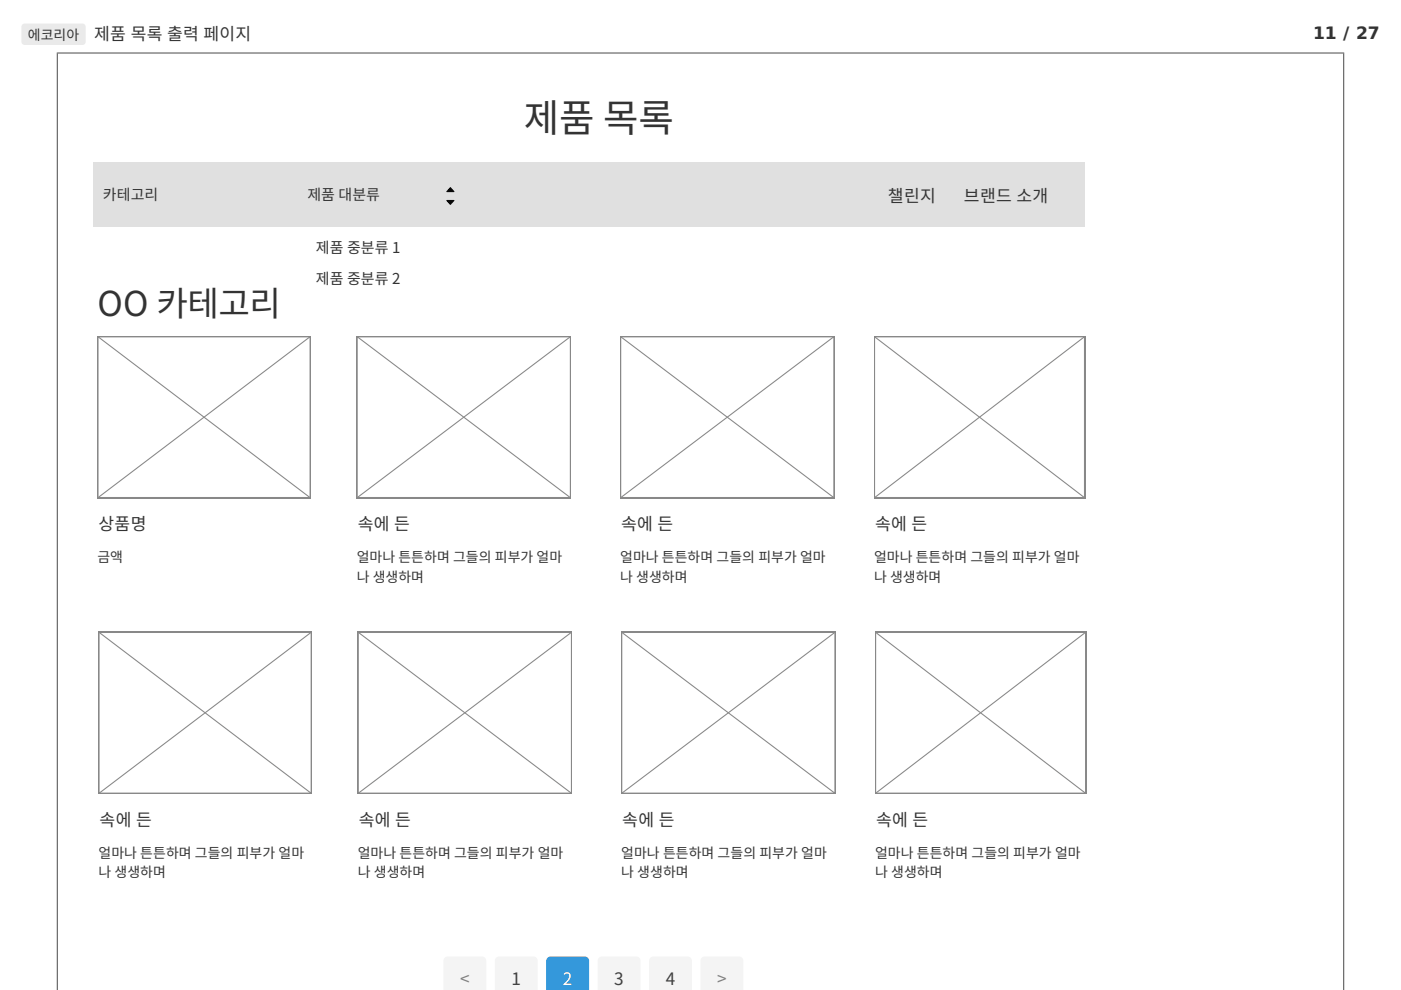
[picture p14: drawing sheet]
<svg xmlns="http://www.w3.org/2000/svg" width="297mm" height="210mm" viewBox="0 0 297 210" stroke-linecap="round" stroke-linejoin="round" font-family="sans-serif">
<defs><g id="words">
<text font-size="8.2" fill="#333" x="111" y="27.9">제품 목록</text>
<text font-size="7.3" fill="#333" x="20.7" y="67">OO 카테고리</text>
<g font-size="3.6" fill="#333">
<text x="20" y="8.4">제품 목록 출력 페이지</text>
<text x="278.4" y="8.2">11 / 27</text>
<text x="188.3" y="42.9">챌린지</text>
<text x="204.4" y="42.9">브랜드 소개</text>
<text x="20.9" y="112.4">상품명</text>
<text x="75.8" y="112.4">속에 든</text>
<text x="131.7" y="112.4">속에 든</text>
<text x="185.5" y="112.4">속에 든</text>
<text x="21.1" y="175.1">속에 든</text>
<text x="76.1" y="175.1">속에 든</text>
<text x="131.9" y="175.1">속에 든</text>
<text x="185.8" y="175.1">속에 든</text>
</g>
<g font-size="3.6" fill="#7f7f7f">
<text x="97.5" y="208.9">&lt;</text>
<text x="152" y="208.9">&gt;</text>
</g>
<g font-size="3.6" fill="#404040">
<text x="108.4" y="208.9">1</text>
<text x="130.2" y="208.9">3</text>
<text x="141.1" y="208.9">4</text>
</g>
<text font-size="3.6" fill="#fff" x="119.3" y="208.9">2</text>
<g font-size="3.2" fill="#333">
<text x="21.8" y="42.5">카테고리</text>
<text x="65.2" y="42.5">제품 대분류</text>
<text x="67" y="53.6">제품 중분류 1</text>
<text x="67" y="60.2">제품 중분류 2</text>
</g>
<g font-size="3" fill="#333">
<text x="5.9" y="8.4">에코리아</text>
<text x="20.7" y="119.2">금액</text>
<text x="75.6" y="119.2">얼마나 튼튼하며 그들의 피부가 얼마</text>
<text x="131.5" y="119.2">얼마나 튼튼하며 그들의 피부가 얼마</text>
<text x="185.3" y="119.2">얼마나 튼튼하며 그들의 피부가 얼마</text>
<text x="75.6" y="123.3">나 생생하며</text>
<text x="131.5" y="123.3">나 생생하며</text>
<text x="185.3" y="123.3">나 생생하며</text>
<text x="20.9" y="181.9">얼마나 튼튼하며 그들의 피부가 얼마</text>
<text x="20.9" y="186">나 생생하며</text>
<text x="75.8" y="181.9">얼마나 튼튼하며 그들의 피부가 얼마</text>
<text x="75.8" y="186">나 생생하며</text>
<text x="131.7" y="181.9">얼마나 튼튼하며 그들의 피부가 얼마</text>
<text x="131.7" y="186">나 생생하며</text>
<text x="185.5" y="181.9">얼마나 튼튼하며 그들의 피부가 얼마</text>
<text x="185.5" y="186">나 생생하며</text>
</g>
</g></defs>
<path d="M4.7 5.2l.5-.2h12.3a.68 .68 0 0 1 .7 .7v3.2a.68 .68 0 0 1-.7 .6h-12.3a.68 .68 0 0 1-.7-.6v-3.2z" fill-rule="evenodd" fill="#eaeaea"/>
<path d="M12.3 11.4h272.5v198.5h-272.5z" fill="#fff"/>
<path d="M12 11.2h273M12.1 11.1v198.8M284.9 11.1v198.8" fill="none" stroke="#555" stroke-width=".23"/>
<path d="M19.8 34.5h210.2v13.6h-210.2z" fill="#e0e0e0"/>
<path d="M75.6 71.3h45.4v34.3h-45.4zM131.5 71.3h45.4v34.3h-45.4zM185.3 71.3h44.7v34.3h-44.7zM20.9 134h45.2v34.3h-45.2zM75.8 134h45.5v34.3h-45.5zM131.7 134h45.4v34.3h-45.4zM185.5 134h44.8v34.3h-44.8z" fill="none" stroke="#888" stroke-width=".45"/>
<g fill="none" stroke="#888" stroke-width=".23">
<path d="M75.6 71.3l45.4 34.3M121 71.3l-45.4 34.3M131.5 71.3l45.4 34.3M176.9 71.3l-45.4 34.3M185.3 71.3l44.7 34.3M230 71.3l-44.7 34.3M20.9 134l45.2 34.3M66.1 134l-45.2 34.3M75.8 134l45.5 34.3M121.3 134l-45.5 34.3M131.7 134l45.4 34.3M177.1 134l-45.4 34.3"/>
<path d="M185.5 134l44.8 34.3M230.3 134l-44.8 34.3"/>
</g>
<g fill="#f4f4f4">
<path d="M94.3 203.1l.6-.3h7.3a.91 .91 0 0 1 .9 .9v6.2h-9.1v-6.2z" fill-rule="evenodd"/>
<path d="M105.2 203.1l.6-.3h7.3a.91 .91 0 0 1 .9 .9v6.2h-9.1v-6.2z" fill-rule="evenodd"/>
</g>
<path d="M116.1 203.1l.6-.3h7.3a.91 .91 0 0 1 .9 .9v6.2h-9.1v-6.2z" fill-rule="evenodd" fill="#3498db"/>
<g fill="#f4f4f4">
<path d="M127 203.1l.6-.3h7.3a.91 .91 0 0 1 .9 .9v6.2h-9.1v-6.2z" fill-rule="evenodd"/>
<path d="M137.9 203.1l.6-.3h7.3a.91 .91 0 0 1 .9 .9v6.2h-9.1v-6.2z" fill-rule="evenodd"/>
<path d="M148.8 203.1l.6-.3h7.3a.91 .91 0 0 1 .9 .9v6.2h-9.1v-6.2z" fill-rule="evenodd"/>
</g>
<path d="M20.7 71.3h45.2v34.3h-45.2z" fill="none" stroke="#888" stroke-width=".45"/>
<path d="M20.7 71.3l45.2 34.3M65.9 71.3l-45.2 34.3" fill="none" stroke="#888" stroke-width=".23"/>
<path d="M95.4 39.7l.9 .8v.2h-1.6zM94.7 42.4h1.5l.1 .1-.8 1z" fill="#000"/>
<use href="#words"/>
</svg>
